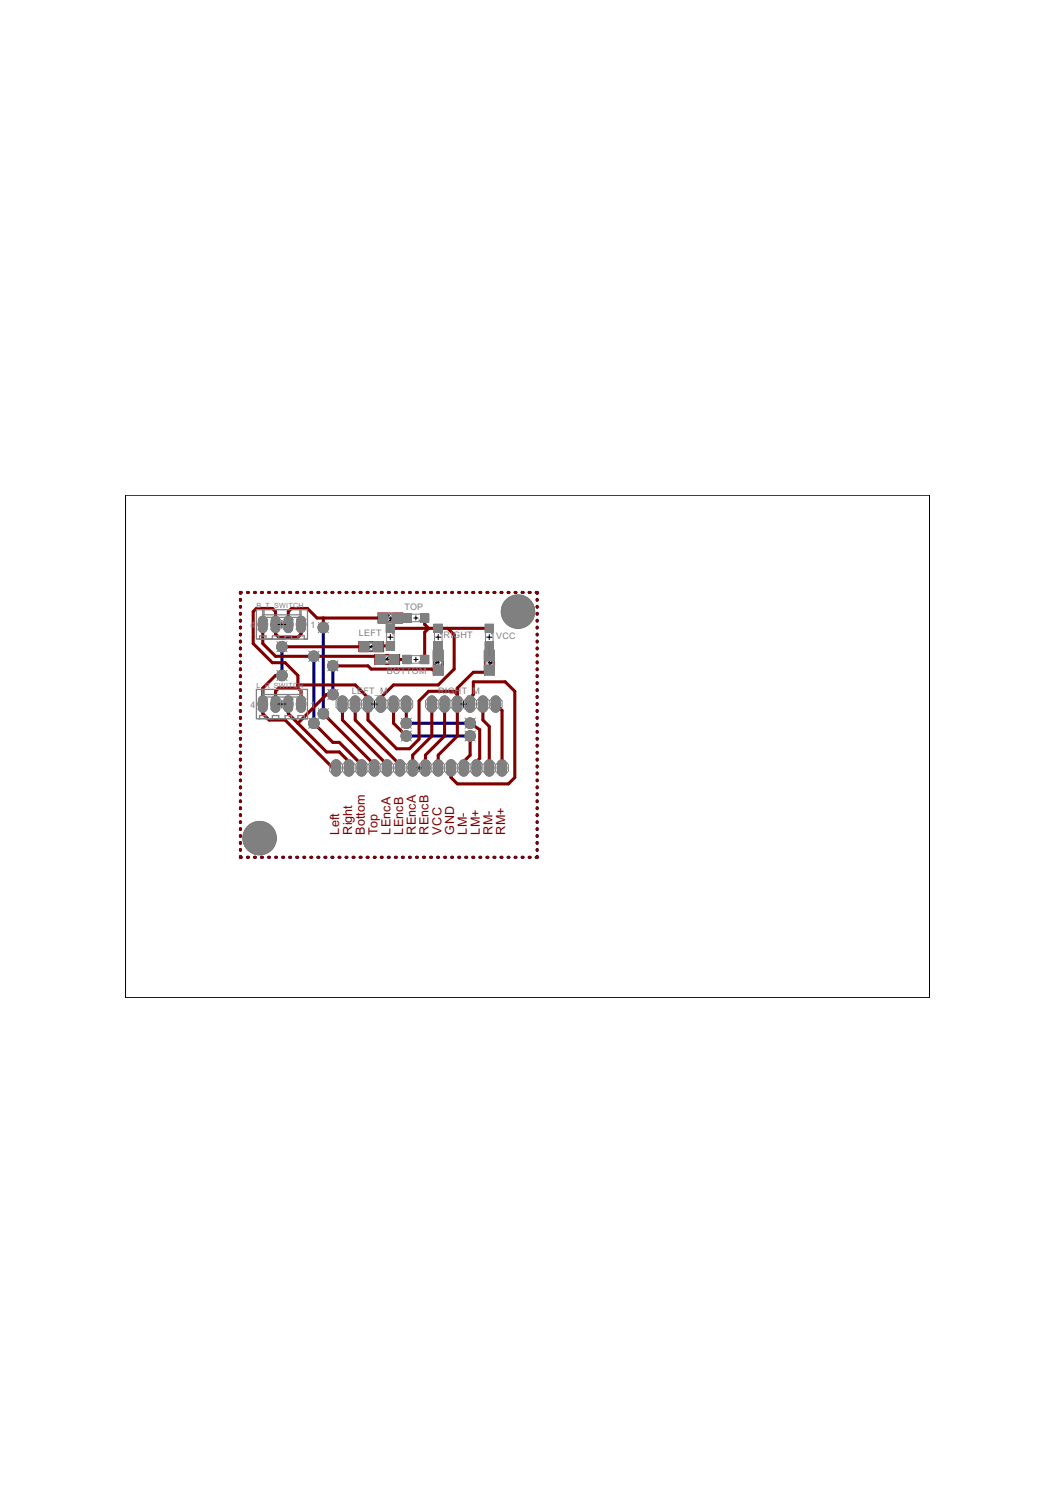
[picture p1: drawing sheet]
<svg xmlns="http://www.w3.org/2000/svg" width="210mm" height="297mm" viewBox="0 0 210 297" stroke-linecap="round" stroke-linejoin="round" font-family="sans-serif">
<defs><g id="words">
<g font-size="2.8" fill="#800000">
<text x="67.5" y="166.1" transform="rotate(-90 67.5 166.1)">Left</text>
<text x="70" y="166.1" transform="rotate(-90 70 166.1)">Right</text>
<text x="72.6" y="166.1" transform="rotate(-90 72.6 166.1)">Bottom</text>
<text x="75.1" y="166.1" transform="rotate(-90 75.1 166.1)">Top</text>
<text x="77.7" y="166.1" transform="rotate(-90 77.7 166.1)">LEncA</text>
<text x="80.2" y="166.1" transform="rotate(-90 80.2 166.1)">LEncB</text>
<text x="82.7" y="166.1" transform="rotate(-90 82.7 166.1)">REncA</text>
<text x="85.3" y="166.1" transform="rotate(-90 85.3 166.1)">REncB</text>
<text x="87.8" y="166.1" transform="rotate(-90 87.8 166.1)">VCC</text>
<text x="90.4" y="166.1" transform="rotate(-90 90.4 166.1)">GND</text>
<text x="92.9" y="166.1" transform="rotate(-90 92.9 166.1)">LM-</text>
<text x="95.4" y="166.1" transform="rotate(-90 95.4 166.1)">LM+</text>
<text x="98" y="166.1" transform="rotate(-90 98 166.1)">RM-</text>
<text x="100.5" y="166.1" transform="rotate(-90 100.5 166.1)">RM+</text>
</g>
<g font-size="2" fill="#808080">
<text x="49.8" y="124.9">4</text>
<text x="61.8" y="125">1</text>
<text x="80.5" y="121.4">TOP</text>
<text x="71.4" y="126.5">LEFT</text>
<text x="88.3" y="127">RIGHT</text>
<text x="98.7" y="127.1">VCC</text>
<text x="77" y="134.1">BOTTOM</text>
<text x="49.8" y="140.8">4</text>
<text x="61.8" y="140.8">1</text>
<text x="70" y="138.1">LEFT_M</text>
<text x="87.2" y="138.1">RIGHT_M</text>
</g>
<g font-size="1.6" fill="#808080">
<text x="51.1" y="120.9">B_T_SWITCH</text>
<text x="51.1" y="136.8">L_R_SWITCH</text>
</g>
</g></defs>
<g fill="#808080" stroke="#808080" stroke-width=".2">
<path d="M51.6 138.8a.88 .88 0 0 1 .9-.3 .88 .88 0 0 1 .6 .7v1.7a.87 .87 0 0 1-.8 .8 .87 .87 0 0 1-.9-.8v-1.7z"/>
<path d="M54.1 138.8a.88 .88 0 0 1 .9-.3 .88 .88 0 0 1 .7 .7v1.7a.87 .87 0 0 1-.9 .8 .87 .87 0 0 1-.8-.8v-1.7z"/>
<path d="M56.7 138.8a.88 .88 0 0 1 .9-.3 .88 .88 0 0 1 .6 .7v1.7a.87 .87 0 0 1-.8 .8 .87 .87 0 0 1-.9-.8v-1.7z"/>
<path d="M59.2 138.8a.88 .88 0 0 1 .9-.3 .88 .88 0 0 1 .7 .7v1.7a.87 .87 0 0 1-.9 .8 .87 .87 0 0 1-.9-.8v-1.7z"/>
<path d="M51.6 122.9a.88 .88 0 0 1 .9-.3 .88 .88 0 0 1 .6 .8v1.7a.87 .87 0 0 1-.8 .8 .87 .87 0 0 1-.9-.8v-1.7z"/>
<path d="M54.1 122.9a.88 .88 0 0 1 .9-.3 .88 .88 0 0 1 .7 .8v1.7a.87 .87 0 0 1-.9 .8 .87 .87 0 0 1-.8-.8v-1.7z"/>
<path d="M56.7 122.9a.88 .88 0 0 1 .9-.3 .88 .88 0 0 1 .6 .8v1.7a.87 .87 0 0 1-.8 .8 .87 .87 0 0 1-.9-.8v-1.7z"/>
<path d="M59.2 122.9a.88 .88 0 0 1 .9-.3 .88 .88 0 0 1 .7 .8v1.7a.87 .87 0 0 1-.9 .8 .87 .87 0 0 1-.9-.8v-1.7z"/>
<path d="M97.9 138.8a.88 .88 0 0 1 .9-.3 .88 .88 0 0 1 .7 .7v1.7a.87 .87 0 0 1-.9 .8 .87 .87 0 0 1-.9-.8v-1.7z"/>
<path d="M95.4 138.8a.88 .88 0 0 1 .9-.3 .88 .88 0 0 1 .6 .7v1.7a.87 .87 0 0 1-.8 .8 .87 .87 0 0 1-.9-.8v-1.7z"/>
<path d="M92.8 138.8a.88 .88 0 0 1 1-.3 .88 .88 0 0 1 .6 .7v1.7a.87 .87 0 0 1-.9 .8 .87 .87 0 0 1-.8-.8v-1.7z"/>
<path d="M90.3 138.8a.88 .88 0 0 1 .9-.3 .88 .88 0 0 1 .7 .7v1.7a.87 .87 0 0 1-.9 .8 .87 .87 0 0 1-.9-.8v-1.7z"/>
<path d="M87.8 138.8a.88 .88 0 0 1 .9-.3 .88 .88 0 0 1 .6 .7v1.7a.87 .87 0 0 1-.8 .8 .87 .87 0 0 1-.9-.8v-1.7z"/>
<path d="M85.2 138.8a.88 .88 0 0 1 .9-.3 .88 .88 0 0 1 .7 .7v1.7a.87 .87 0 0 1-.9 .8 .87 .87 0 0 1-.9-.8v-1.7z"/>
<path d="M80.1 138.8a.88 .88 0 0 1 1-.3 .88 .88 0 0 1 .6 .7v1.7a.87 .87 0 0 1-.9 .8 .87 .87 0 0 1-.8-.8v-1.7z"/>
<path d="M77.6 138.8a.88 .88 0 0 1 .9-.3 .88 .88 0 0 1 .7 .7v1.7a.87 .87 0 0 1-.9 .8 .87 .87 0 0 1-.9-.8v-1.7z"/>
<path d="M75.1 138.8a.88 .88 0 0 1 .9-.3 .88 .88 0 0 1 .6 .7v1.7a.87 .87 0 0 1-.8 .8 .87 .87 0 0 1-.9-.8v-1.7z"/>
<path d="M72.5 138.8a.88 .88 0 0 1 .9-.3 .88 .88 0 0 1 .7 .7v1.7a.87 .87 0 0 1-.9 .8 .87 .87 0 0 1-.9-.8v-1.7z"/>
<path d="M70 138.8a.88 .88 0 0 1 .9-.3 .88 .88 0 0 1 .6 .7v1.7a.87 .87 0 0 1-.8 .8 .87 .87 0 0 1-.9-.8v-1.7z"/>
<path d="M67.4 138.8a.88 .88 0 0 1 1-.3 .88 .88 0 0 1 .6 .7v1.7a.87 .87 0 0 1-.9 .8 .87 .87 0 0 1-.8-.8v-1.7z"/>
<path d="M66.2 151.5a.88 .88 0 0 1 .9-.3 .88 .88 0 0 1 .6 .7v1.7a.87 .87 0 0 1-.8 .8 .87 .87 0 0 1-.9-.8v-1.7z"/>
<path d="M68.7 151.5a.88 .88 0 0 1 .9-.3 .88 .88 0 0 1 .7 .7v1.7a.87 .87 0 0 1-.9 .8 .87 .87 0 0 1-.9-.8v-1.7z"/>
<path d="M71.2 151.5a.88 .88 0 0 1 1-.3 .88 .88 0 0 1 .6 .7v1.7a.87 .87 0 0 1-.9 .8 .87 .87 0 0 1-.8-.8v-1.7z"/>
<path d="M73.8 151.5a.88 .88 0 0 1 .9-.3 .88 .88 0 0 1 .7 .7v1.7a.87 .87 0 0 1-.9 .8 .87 .87 0 0 1-.9-.8v-1.7z"/>
<path d="M76.3 151.5a.88 .88 0 0 1 1-.3 .88 .88 0 0 1 .6 .7v1.7a.87 .87 0 0 1-.9 .8 .87 .87 0 0 1-.8-.8v-1.7z"/>
<path d="M78.9 151.5a.88 .88 0 0 1 .9-.3 .88 .88 0 0 1 .6 .7v1.7a.87 .87 0 0 1-.8 .8 .87 .87 0 0 1-.9-.8v-1.7z"/>
<path d="M81.4 151.5a.88 .88 0 0 1 .9-.3 .88 .88 0 0 1 .7 .7v1.7a.87 .87 0 0 1-.9 .8 .87 .87 0 0 1-.9-.8v-1.7z"/>
<path d="M83.9 151.5a.88 .88 0 0 1 1-.3 .88 .88 0 0 1 .6 .7v1.7a.87 .87 0 0 1-.9 .8 .87 .87 0 0 1-.8-.8v-1.7z"/>
<path d="M86.5 151.5a.88 .88 0 0 1 .9-.3 .88 .88 0 0 1 .7 .7v1.7a.87 .87 0 0 1-.9 .8 .87 .87 0 0 1-.9-.8v-1.7z"/>
<path d="M89 151.5a.88 .88 0 0 1 1-.3 .88 .88 0 0 1 .6 .7v1.7a.87 .87 0 0 1-.9 .8 .87 .87 0 0 1-.8-.8v-1.7z"/>
<path d="M91.6 151.5a.88 .88 0 0 1 .9-.3 .88 .88 0 0 1 .6 .7v1.7a.87 .87 0 0 1-.8 .8 .87 .87 0 0 1-.9-.8v-1.7z"/>
<path d="M94.1 151.5a.88 .88 0 0 1 .9-.3 .88 .88 0 0 1 .7 .7v1.7a.87 .87 0 0 1-.9 .8 .87 .87 0 0 1-.9-.8v-1.7z"/>
<path d="M96.6 151.5a.88 .88 0 0 1 1-.3 .88 .88 0 0 1 .6 .7v1.7a.87 .87 0 0 1-.9 .8 .87 .87 0 0 1-.8-.8v-1.7z"/>
<path d="M99.2 151.5a.88 .88 0 0 1 .9-.3 .88 .88 0 0 1 .7 .7v1.7a.87 .87 0 0 1-.9 .8 .87 .87 0 0 1-.9-.8v-1.7z"/>
</g>
<g fill="#808080" stroke="#808080" stroke-width=".2">
<circle cx="80.8" cy="143.9" r="1.06"/>
<circle cx="93.5" cy="143.9" r="1.06"/>
<circle cx="80.8" cy="146.4" r="1.06"/>
<circle cx="93.5" cy="146.4" r="1.06"/>
<circle cx="64.3" cy="142" r="1.06"/>
<circle cx="64.3" cy="124.9" r="1.06"/>
<circle cx="62.4" cy="143.9" r="1.06"/>
<circle cx="62.4" cy="130.6" r="1.06"/>
<circle cx="66.2" cy="132.5" r="1.06"/>
<circle cx="66.2" cy="138.2" r="1.06"/>
<circle cx="56.1" cy="128.7" r="1.06"/>
<circle cx="56.1" cy="134.4" r="1.06"/>
<circle cx="103.1" cy="121.7" r="3.3"/>
<circle cx="51.6" cy="166.8" r="3.3"/>
</g>
<g fill="none" stroke="#000080" stroke-width=".61">
<path d="M47.8 119.3v.1M48 117.9h-.2v.1M49.2 117.9h.2M50.6 117.9h.2M52 117.9h.2M53.4 117.9h.2M54.8 117.9h.2M56.2 117.9h.2M57.6 117.9h.2M59 117.9h.2M60.5 117.9h.1M61.8 117.9h.2"/>
<path d="M63.2 117.9h.2M64.6 117.9h.2M66 117.9h.2M67.5 117.9h.1M68.9 117.9h.1M70.3 117.9h.1M71.6 117.9h.2M73 117.9h.2M74.5 117.9h.1M75.9 117.9h.1M77.3 117.9h.1M78.7 117.9h.1"/>
<path d="M80.1 117.9h.1M81.5 117.9h.1M82.9 117.9h.1M84.3 117.9h.2M85.7 117.9h.2M87.1 117.9h.1M88.5 117.9h.1M89.9 117.9h.1M91.3 117.9h.2M92.7 117.9h.2M94.1 117.9h.2M95.5 117.9h.2"/>
<path d="M96.9 117.9h.2M98.3 117.9h.2M99.7 117.9h.2M101.1 117.9h.2M102.5 117.9h.2M103.9 117.9h.2M105.3 117.9h.2M106.7 117.9h.2v.1M106.9 119.3v.1M47.8 120.6v.2M47.8 122v.2M47.8 123.4v.2"/>
<path d="M47.8 124.8v.1M47.8 126.2v.1M47.8 127.6v.1M47.8 128.9v.2M47.8 130.3v.2M47.8 131.7v.2M47.8 133.1v.1M47.8 134.5v.1M47.8 135.8v.2M47.8 137.2v.2M47.8 138.6v.2M47.8 140v.1"/>
<path d="M56.1 128.7v5.7M62.4 130.6v13.3M64.3 124.9v17.1M66.2 132.5v5.7M106.9 120.6v.2M106.9 122v.2M106.9 123.4v.2M106.9 124.8v.1M106.9 126.2v.1M106.9 127.6v.1M106.9 128.9v.2M106.9 130.3v.2"/>
<path d="M106.9 131.7v.2M106.9 133.1v.1M106.9 134.5v.1M106.9 135.8v.2M106.9 137.2v.2M106.9 138.6v.2M106.9 140v.1M47.8 141.4v.1M47.8 142.7v.2M47.8 144.1v.2M47.8 145.5v.2M47.8 146.9v.2"/>
<path d="M47.8 148.3v.1M47.8 149.7v.1M47.8 151v.2M47.8 152.4v.2M47.8 153.8v.2M47.8 155.2v.1M47.8 156.6v.1M47.8 157.9v.2M47.8 159.3v.2M80.8 143.9h12.7M80.8 146.4h12.7M106.9 141.4v.1"/>
<path d="M106.9 142.7v.2M106.9 144.1v.2M106.9 145.5v.2M106.9 146.9v.2M106.9 148.3v.1M106.9 149.7v.1M106.9 151v.2M106.9 152.4v.2M106.9 153.8v.2M106.9 155.2v.1M106.9 156.6v.1M106.9 157.9v.2"/>
<path d="M106.9 159.3v.2M47.8 170.4v.2h.2M47.8 160.7v.2M47.8 162.1v.2M47.8 163.5v.1M47.8 164.9v.1M47.8 166.2v.2M47.8 167.6v.2M47.8 169v.2M49.2 170.6h.2M50.6 170.6h.2M52 170.6h.2"/>
<path d="M53.4 170.6h.2M54.8 170.6h.2M56.2 170.6h.2M57.6 170.6h.2M59 170.6h.2M60.5 170.6h.1M61.8 170.6h.2M63.2 170.6h.2M64.6 170.6h.2M66 170.6h.2M67.5 170.6h.1M68.9 170.6h.1"/>
<path d="M70.3 170.6h.1M71.6 170.6h.2M73 170.6h.2M74.5 170.6h.1M75.9 170.6h.1M77.3 170.6h.1M78.7 170.6h.1M80.1 170.6h.1M81.5 170.6h.1M82.9 170.6h.1M84.3 170.6h.2M85.7 170.6h.2"/>
<path d="M87.1 170.6h.1M88.5 170.6h.1M89.9 170.6h.1M91.3 170.6h.2M92.7 170.6h.2M94.1 170.6h.2M95.5 170.6h.2M96.9 170.6h.2M98.3 170.6h.2M99.7 170.6h.2M101.1 170.6h.2M102.5 170.6h.2"/>
<path d="M103.9 170.6h.2M105.3 170.6h.2M106.9 160.7v.2M106.9 162.1v.2M106.9 163.5v.1M106.9 164.9v.1M106.9 166.2v.2M106.9 167.6v.2M106.9 169v.2M106.9 170.4v.2h-.2"/>
</g>
<path d="M52.3 139.3v1.5" fill="none" stroke="#008000" stroke-width="1.5"/>
<circle cx="52.3" cy="140.1" r=".51" fill="#fff" stroke="#000" stroke-width=".2"/>
<path d="M54.8 139.3v1.5" fill="none" stroke="#008000" stroke-width="1.5"/>
<circle cx="54.8" cy="140.1" r=".51" fill="#fff" stroke="#000" stroke-width=".2"/>
<path d="M57.4 139.3v1.5" fill="none" stroke="#008000" stroke-width="1.5"/>
<circle cx="57.4" cy="140.1" r=".51" fill="#fff" stroke="#000" stroke-width=".2"/>
<path d="M59.9 139.3v1.5" fill="none" stroke="#008000" stroke-width="1.5"/>
<circle cx="59.9" cy="140.1" r=".51" fill="#fff" stroke="#000" stroke-width=".2"/>
<path d="M52.3 123.5v1.5" fill="none" stroke="#008000" stroke-width="1.5"/>
<circle cx="52.3" cy="124.2" r=".51" fill="#fff" stroke="#000" stroke-width=".2"/>
<path d="M54.8 123.5v1.5" fill="none" stroke="#008000" stroke-width="1.5"/>
<circle cx="54.8" cy="124.2" r=".51" fill="#fff" stroke="#000" stroke-width=".2"/>
<path d="M57.4 123.5v1.5" fill="none" stroke="#008000" stroke-width="1.5"/>
<circle cx="57.4" cy="124.2" r=".51" fill="#fff" stroke="#000" stroke-width=".2"/>
<path d="M59.9 123.5v1.5" fill="none" stroke="#008000" stroke-width="1.5"/>
<circle cx="59.9" cy="124.2" r=".51" fill="#fff" stroke="#000" stroke-width=".2"/>
<path d="M98.6 139.3v1.5" fill="none" stroke="#008000" stroke-width="1.5"/>
<circle cx="98.6" cy="140.1" r=".51" fill="#fff" stroke="#000" stroke-width=".2"/>
<path d="M96.1 139.3v1.5" fill="none" stroke="#008000" stroke-width="1.5"/>
<circle cx="96.1" cy="140.1" r=".51" fill="#fff" stroke="#000" stroke-width=".2"/>
<path d="M93.5 139.3v1.5" fill="none" stroke="#008000" stroke-width="1.5"/>
<circle cx="93.5" cy="140.1" r=".51" fill="#fff" stroke="#000" stroke-width=".2"/>
<path d="M91 139.3v1.5" fill="none" stroke="#008000" stroke-width="1.5"/>
<circle cx="91" cy="140.1" r=".51" fill="#fff" stroke="#000" stroke-width=".2"/>
<path d="M88.5 139.3v1.5" fill="none" stroke="#008000" stroke-width="1.5"/>
<circle cx="88.5" cy="140.1" r=".51" fill="#fff" stroke="#000" stroke-width=".2"/>
<path d="M85.9 139.3v1.5" fill="none" stroke="#008000" stroke-width="1.5"/>
<circle cx="85.9" cy="140.1" r=".51" fill="#fff" stroke="#000" stroke-width=".2"/>
<path d="M80.8 139.3v1.5" fill="none" stroke="#008000" stroke-width="1.5"/>
<circle cx="80.8" cy="140.1" r=".51" fill="#fff" stroke="#000" stroke-width=".2"/>
<path d="M78.3 139.3v1.5" fill="none" stroke="#008000" stroke-width="1.5"/>
<circle cx="78.3" cy="140.1" r=".51" fill="#fff" stroke="#000" stroke-width=".2"/>
<path d="M75.8 139.3v1.5" fill="none" stroke="#008000" stroke-width="1.5"/>
<circle cx="75.8" cy="140.1" r=".51" fill="#fff" stroke="#000" stroke-width=".2"/>
<path d="M73.2 139.3v1.5" fill="none" stroke="#008000" stroke-width="1.5"/>
<circle cx="73.2" cy="140.1" r=".51" fill="#fff" stroke="#000" stroke-width=".2"/>
<path d="M70.7 139.3v1.5" fill="none" stroke="#008000" stroke-width="1.5"/>
<circle cx="70.7" cy="140.1" r=".51" fill="#fff" stroke="#000" stroke-width=".2"/>
<path d="M68.1 139.3v1.5" fill="none" stroke="#008000" stroke-width="1.5"/>
<circle cx="68.1" cy="140.1" r=".51" fill="#fff" stroke="#000" stroke-width=".2"/>
<path d="M66.9 152v1.5" fill="none" stroke="#008000" stroke-width="1.5"/>
<circle cx="66.9" cy="152.8" r=".51" fill="#fff" stroke="#000" stroke-width=".2"/>
<path d="M69.4 152v1.5" fill="none" stroke="#008000" stroke-width="1.5"/>
<circle cx="69.4" cy="152.8" r=".51" fill="#fff" stroke="#000" stroke-width=".2"/>
<path d="M71.9 152v1.5" fill="none" stroke="#008000" stroke-width="1.5"/>
<circle cx="71.9" cy="152.8" r=".51" fill="#fff" stroke="#000" stroke-width=".2"/>
<path d="M74.5 152v1.5" fill="none" stroke="#008000" stroke-width="1.5"/>
<circle cx="74.5" cy="152.8" r=".51" fill="#fff" stroke="#000" stroke-width=".2"/>
<path d="M77 152v1.5" fill="none" stroke="#008000" stroke-width="1.5"/>
<circle cx="77" cy="152.8" r=".51" fill="#fff" stroke="#000" stroke-width=".2"/>
<path d="M79.6 152v1.5" fill="none" stroke="#008000" stroke-width="1.5"/>
<circle cx="79.6" cy="152.8" r=".51" fill="#fff" stroke="#000" stroke-width=".2"/>
<path d="M82.1 152v1.5" fill="none" stroke="#008000" stroke-width="1.5"/>
<circle cx="82.1" cy="152.8" r=".51" fill="#fff" stroke="#000" stroke-width=".2"/>
<path d="M84.6 152v1.5" fill="none" stroke="#008000" stroke-width="1.5"/>
<circle cx="84.6" cy="152.8" r=".51" fill="#fff" stroke="#000" stroke-width=".2"/>
<path d="M87.2 152v1.5" fill="none" stroke="#008000" stroke-width="1.5"/>
<circle cx="87.2" cy="152.8" r=".51" fill="#fff" stroke="#000" stroke-width=".2"/>
<path d="M89.7 152v1.5" fill="none" stroke="#008000" stroke-width="1.5"/>
<circle cx="89.7" cy="152.8" r=".51" fill="#fff" stroke="#000" stroke-width=".2"/>
<path d="M92.3 152v1.5" fill="none" stroke="#008000" stroke-width="1.5"/>
<circle cx="92.3" cy="152.8" r=".51" fill="#fff" stroke="#000" stroke-width=".2"/>
<path d="M94.8 152v1.5" fill="none" stroke="#008000" stroke-width="1.5"/>
<circle cx="94.8" cy="152.8" r=".51" fill="#fff" stroke="#000" stroke-width=".2"/>
<path d="M97.3 152v1.5" fill="none" stroke="#008000" stroke-width="1.5"/>
<circle cx="97.3" cy="152.8" r=".51" fill="#fff" stroke="#000" stroke-width=".2"/>
<path d="M99.9 152v1.5" fill="none" stroke="#008000" stroke-width="1.5"/>
<circle cx="99.9" cy="152.8" r=".51" fill="#fff" stroke="#000" stroke-width=".2"/>
<circle cx="80.8" cy="143.9" r=".97" fill="#008000" stroke="#008000" stroke-width=".2"/>
<circle cx="80.8" cy="143.9" r=".3" fill="#fff" stroke="#000" stroke-width=".2"/>
<circle cx="93.5" cy="143.9" r=".97" fill="#008000" stroke="#008000" stroke-width=".2"/>
<circle cx="93.5" cy="143.9" r=".3" fill="#fff" stroke="#000" stroke-width=".2"/>
<circle cx="80.8" cy="146.4" r=".97" fill="#008000" stroke="#008000" stroke-width=".2"/>
<circle cx="80.8" cy="146.4" r=".3" fill="#fff" stroke="#000" stroke-width=".2"/>
<circle cx="93.5" cy="146.4" r=".97" fill="#008000" stroke="#008000" stroke-width=".2"/>
<circle cx="93.5" cy="146.4" r=".3" fill="#fff" stroke="#000" stroke-width=".2"/>
<circle cx="64.3" cy="142" r=".97" fill="#008000" stroke="#008000" stroke-width=".2"/>
<circle cx="64.3" cy="142" r=".3" fill="#fff" stroke="#000" stroke-width=".2"/>
<circle cx="64.3" cy="124.9" r=".97" fill="#008000" stroke="#008000" stroke-width=".2"/>
<circle cx="64.3" cy="124.9" r=".3" fill="#fff" stroke="#000" stroke-width=".2"/>
<circle cx="62.4" cy="143.9" r=".97" fill="#008000" stroke="#008000" stroke-width=".2"/>
<circle cx="62.4" cy="143.9" r=".3" fill="#fff" stroke="#000" stroke-width=".2"/>
<circle cx="62.4" cy="130.6" r=".97" fill="#008000" stroke="#008000" stroke-width=".2"/>
<circle cx="62.4" cy="130.6" r=".3" fill="#fff" stroke="#000" stroke-width=".2"/>
<circle cx="66.2" cy="132.5" r=".97" fill="#008000" stroke="#008000" stroke-width=".2"/>
<circle cx="66.2" cy="132.5" r=".3" fill="#fff" stroke="#000" stroke-width=".2"/>
<circle cx="66.2" cy="138.2" r=".97" fill="#008000" stroke="#008000" stroke-width=".2"/>
<circle cx="66.2" cy="138.2" r=".3" fill="#fff" stroke="#000" stroke-width=".2"/>
<circle cx="56.1" cy="128.7" r=".97" fill="#008000" stroke="#008000" stroke-width=".2"/>
<circle cx="56.1" cy="128.7" r=".3" fill="#fff" stroke="#000" stroke-width=".2"/>
<circle cx="56.1" cy="134.4" r=".97" fill="#008000" stroke="#008000" stroke-width=".2"/>
<circle cx="56.1" cy="134.4" r=".3" fill="#fff" stroke="#000" stroke-width=".2"/>
<circle cx="103.1" cy="121.7" r="3.2" fill="#008000" stroke="#008000" stroke-width=".2"/>
<circle cx="103.1" cy="121.7" r=".3" fill="#fff" stroke="#000" stroke-width=".2"/>
<circle cx="51.6" cy="166.8" r="3.2" fill="#008000" stroke="#008000" stroke-width=".2"/>
<circle cx="51.6" cy="166.8" r=".3" fill="#fff" stroke="#000" stroke-width=".2"/>
<g fill="#800000" stroke="#800000" stroke-width=".2">
<path d="M83.8 130.5h1.4v1.5h-1.4z"/>
<path d="M80.3 130.5h1.4v1.5h-1.4z"/>
<path d="M83.8 122.2h1.4v1.5h-1.4z"/>
<path d="M80.3 122.2h1.4v1.5h-1.4z"/>
<path d="M77.6 130.3h1.6v1.8h-1.6z"/>
<path d="M74.8 130.3h1.6v1.8h-1.6z"/>
<path d="M78.3 122h1.6v1.9h-1.6z"/>
<path d="M75.4 122h1.6v1.9h-1.6z"/>
<path d="M74.5 127.8h1.6v1.8h-1.6z"/>
<path d="M71.6 127.8h1.6v1.8h-1.6z"/>
<path d="M86.3 129.6h1.8v1.6h-1.8z"/>
<path d="M86.3 132.5h1.8v1.6h-1.8z"/>
<path d="M86.4 124.3h1.5v1.5h-1.5z"/>
<path d="M86.4 127.8h1.5v1.4h-1.5z"/>
<path d="M76.9 124.3h1.5v1.5h-1.5z"/>
<path d="M76.9 127.8h1.5v1.4h-1.5z"/>
<path d="M96.4 129.6h1.9v1.6h-1.9z"/>
<path d="M96.4 132.5h1.9v1.6h-1.9z"/>
<path d="M96.6 124.3h1.5v1.5h-1.5z"/>
<path d="M96.6 127.8h1.5v1.4h-1.5z"/>
</g>
<g fill="none" stroke="#800000" stroke-width=".61">
<path d="M47.8 119.3v.1M48 117.9h-.2v.1M49.2 117.9h.2M50.6 117.9h.2M52 117.9h.2M53.4 117.9h.2M54.8 117.9h.2M56.2 117.9h.2M57.6 117.9h.2M59 117.9h.2M60.5 117.9h.1M61.8 117.9h.2"/>
<path d="M63.2 117.9h.2M64.6 117.9h.2M66 117.9h.2M67.5 117.9h.1M68.9 117.9h.1M70.3 117.9h.1M71.6 117.9h.2M73 117.9h.2M74.5 117.9h.1M75.9 117.9h.1M77.3 117.9h.1M78.7 117.9h.1"/>
<path d="M80.1 117.9h.1M81.5 117.9h.1M82.9 117.9h.1M84.3 117.9h.2M85.7 117.9h.2M87.1 117.9h.1M88.5 117.9h.1M89.9 117.9h.1M91.3 117.9h.2M92.7 117.9h.2M94.1 117.9h.2M95.5 117.9h.2"/>
<path d="M96.9 117.9h.2M98.3 117.9h.2M99.7 117.9h.2M101.1 117.9h.2M102.5 117.9h.2M103.9 117.9h.2M105.3 117.9h.2M106.7 117.9h.2v.1M106.9 119.3v.1M47.8 120.6v.2M47.8 122v.2M47.8 123.4v.2"/>
<path d="M47.8 124.8v.1M47.8 126.2v.1M47.8 127.6v.1M47.8 128.9v.2M47.8 130.3v.2M47.8 131.7v.2M47.8 133.1v.1M47.8 134.5v.1M47.8 135.8v.2M47.8 137.2v.2M47.8 138.6v.2M47.8 140v.1"/>
<path d="M52.3 124.2v3.8l2.5 2.6h20.2l.6 .6M56.1 134.4h-1.3l-2.5 2.5v5.1l1.3 1.3h3.1l9.5 9.5h.7M56.1 128.7h16.3M59.3 136.3h11.4l2.5 2.5v4.5l5.7 5.7h2.6l1.9-1.9v-7.7l1.9-1.9h5.1l.6 .7M59.3 136.9h-3.8l-.7 .6v2.6M59.3 136.9l.6 .6v2.6M59.9 124.2v1.9l-.6 .7h-3.8l-.7-.7v-4.4l-.6-.6h-3.2l-.6 .6v6.3l3.8 3.8h2.5l2.6 2.6v2.5M64.3 123v1.9M66.2 132.5h7l.7 .6h12l.2 .2h1.1M66.2 138.2h-1.2l-5.7 5.7M76.2 123h-13.1l-1.9-1.9h-3.2l-.6 .6v2.5M77.7 125h19.6"/>
<path d="M77.7 128.5h-1.8l-.6 .2M78.4 131.2h2.6M79.1 123h1.9M84.5 123v1.2l.8 .8-.8 .8v5.4M87.2 128.5v1.9M89.1 125l1.3 1.3v6.8l-3.2 3.2h-8.9l-2.5 2.5v1.3M97.3 133.3l-.4 .5h-2.7l-3.2 3.1v9.5l-3.8 3.8v2.6M106.9 120.6v.2M106.9 122v.2M106.9 123.4v.2M106.9 124.8v.1M106.9 126.2v.1"/>
<path d="M106.9 127.6v.1M106.9 128.9v.2M106.9 130.3v.2M106.9 131.7v.2M106.9 133.1v.1M106.9 134.5v.1M106.9 135.8v.2M106.9 137.2v.2M106.9 138.6v.2M106.9 140v.1M47.8 141.4v.1M47.8 142.7v.2"/>
<path d="M47.8 144.1v.2M47.8 145.5v.2M47.8 146.9v.2M47.8 148.3v.1M47.8 149.7v.1M47.8 151v.2M47.8 152.4v.2M47.8 153.8v.2M47.8 155.2v.1M47.8 156.6v.1M47.8 157.9v.2M47.8 159.3v.2"/>
<path d="M57.4 140.1v1.9l1.9 1.9M59.3 143.9l5.7 5.7h2.5l1.9 1.9v1.3M62.4 143.9l3.8 3.8h1.3l4.4 4.4v.7M64.3 142l10.2 10.1v.7M68.1 140.1v3.2l8.9 8.8v.7M70.7 140.1v3.2l8.9 8.8v.7M78.3 140.1v3.8l2.5 2.5M80.8 140.1v3.8M85.9 140.1v6.3l-3.8 3.8v2.6M88.5 140.1v6.3l-3.9 3.8v2.6M93.5 140.1v-1.3l.7-.6v-2.5h6.3l1.9 1.8v17.2l-1.2 1.3h-10.2l-1.3-1.3v-1.9M93.5 146.4v3.8l-1.2 1.3v1.3"/>
<path d="M93.5 143.9l1.9 1.3v5.7l-.6 .6v1.3M96.1 140.1v3.2l1.2 1.2v8.3M98.6 140.1l1.3 1.3v11.4M106.9 141.4v.1M106.9 142.7v.2M106.9 144.1v.2M106.9 145.5v.2M106.9 146.9v.2M106.9 148.3v.1M106.9 149.7v.1M106.9 151v.2M106.9 152.4v.2"/>
<path d="M106.9 153.8v.2M106.9 155.2v.1M106.9 156.6v.1M106.9 157.9v.2M106.9 159.3v.2M47.8 170.4v.2h.2M47.8 160.7v.2M47.8 162.1v.2M47.8 163.5v.1M47.8 164.9v.1M47.8 166.2v.2M47.8 167.6v.2"/>
<path d="M47.8 169v.2M49.2 170.6h.2M50.6 170.6h.2M52 170.6h.2M53.4 170.6h.2M54.8 170.6h.2M56.2 170.6h.2M57.6 170.6h.2M59 170.6h.2M60.5 170.6h.1M61.8 170.6h.2M63.2 170.6h.2"/>
<path d="M64.6 170.6h.2M66 170.6h.2M67.5 170.6h.1M68.9 170.6h.1M70.3 170.6h.1M71.6 170.6h.2M73 170.6h.2M74.5 170.6h.1M75.9 170.6h.1M77.3 170.6h.1M78.7 170.6h.1M80.1 170.6h.1"/>
<path d="M81.5 170.6h.1M82.9 170.6h.1M84.3 170.6h.2M85.7 170.6h.2M87.1 170.6h.1M88.5 170.6h.1M89.9 170.6h.1M91.3 170.6h.2M92.7 170.6h.2M94.1 170.6h.2M95.5 170.6h.2M96.9 170.6h.2"/>
<path d="M98.3 170.6h.2M99.7 170.6h.2M101.1 170.6h.2M102.5 170.6h.2M103.9 170.6h.2M105.3 170.6h.2M106.9 160.7v.2M106.9 162.1v.2M106.9 163.5v.1M106.9 164.9v.1M106.9 166.2v.2M106.9 167.6v.2"/>
<path d="M106.9 169v.2M106.9 170.4v.2h-.2"/>
</g>
<path d="M52.3 139.3v1.5" fill="none" stroke="#008000" stroke-width="1.5"/>
<circle cx="52.3" cy="140.1" r=".51" fill="#fff" stroke="#000" stroke-width=".2"/>
<path d="M54.8 139.3v1.5" fill="none" stroke="#008000" stroke-width="1.5"/>
<circle cx="54.8" cy="140.1" r=".51" fill="#fff" stroke="#000" stroke-width=".2"/>
<path d="M57.4 139.3v1.5" fill="none" stroke="#008000" stroke-width="1.5"/>
<circle cx="57.4" cy="140.1" r=".51" fill="#fff" stroke="#000" stroke-width=".2"/>
<path d="M59.9 139.3v1.5" fill="none" stroke="#008000" stroke-width="1.5"/>
<circle cx="59.9" cy="140.1" r=".51" fill="#fff" stroke="#000" stroke-width=".2"/>
<path d="M52.3 123.5v1.5" fill="none" stroke="#008000" stroke-width="1.5"/>
<circle cx="52.3" cy="124.2" r=".51" fill="#fff" stroke="#000" stroke-width=".2"/>
<path d="M54.8 123.5v1.5" fill="none" stroke="#008000" stroke-width="1.5"/>
<circle cx="54.8" cy="124.2" r=".51" fill="#fff" stroke="#000" stroke-width=".2"/>
<path d="M57.4 123.5v1.5" fill="none" stroke="#008000" stroke-width="1.5"/>
<circle cx="57.4" cy="124.2" r=".51" fill="#fff" stroke="#000" stroke-width=".2"/>
<path d="M59.9 123.5v1.5" fill="none" stroke="#008000" stroke-width="1.5"/>
<circle cx="59.9" cy="124.2" r=".51" fill="#fff" stroke="#000" stroke-width=".2"/>
<path d="M98.6 139.3v1.5" fill="none" stroke="#008000" stroke-width="1.5"/>
<circle cx="98.6" cy="140.1" r=".51" fill="#fff" stroke="#000" stroke-width=".2"/>
<path d="M96.1 139.3v1.5" fill="none" stroke="#008000" stroke-width="1.5"/>
<circle cx="96.1" cy="140.1" r=".51" fill="#fff" stroke="#000" stroke-width=".2"/>
<path d="M93.5 139.3v1.5" fill="none" stroke="#008000" stroke-width="1.5"/>
<circle cx="93.5" cy="140.1" r=".51" fill="#fff" stroke="#000" stroke-width=".2"/>
<path d="M91 139.3v1.5" fill="none" stroke="#008000" stroke-width="1.5"/>
<circle cx="91" cy="140.1" r=".51" fill="#fff" stroke="#000" stroke-width=".2"/>
<path d="M88.5 139.3v1.5" fill="none" stroke="#008000" stroke-width="1.5"/>
<circle cx="88.5" cy="140.1" r=".51" fill="#fff" stroke="#000" stroke-width=".2"/>
<path d="M85.9 139.3v1.5" fill="none" stroke="#008000" stroke-width="1.5"/>
<circle cx="85.9" cy="140.1" r=".51" fill="#fff" stroke="#000" stroke-width=".2"/>
<path d="M80.8 139.3v1.5" fill="none" stroke="#008000" stroke-width="1.5"/>
<circle cx="80.8" cy="140.1" r=".51" fill="#fff" stroke="#000" stroke-width=".2"/>
<path d="M78.3 139.3v1.5" fill="none" stroke="#008000" stroke-width="1.5"/>
<circle cx="78.3" cy="140.1" r=".51" fill="#fff" stroke="#000" stroke-width=".2"/>
<path d="M75.8 139.3v1.5" fill="none" stroke="#008000" stroke-width="1.5"/>
<circle cx="75.8" cy="140.1" r=".51" fill="#fff" stroke="#000" stroke-width=".2"/>
<path d="M73.2 139.3v1.5" fill="none" stroke="#008000" stroke-width="1.5"/>
<circle cx="73.2" cy="140.1" r=".51" fill="#fff" stroke="#000" stroke-width=".2"/>
<path d="M70.7 139.3v1.5" fill="none" stroke="#008000" stroke-width="1.5"/>
<circle cx="70.7" cy="140.1" r=".51" fill="#fff" stroke="#000" stroke-width=".2"/>
<path d="M68.1 139.3v1.5" fill="none" stroke="#008000" stroke-width="1.5"/>
<circle cx="68.1" cy="140.1" r=".51" fill="#fff" stroke="#000" stroke-width=".2"/>
<path d="M66.9 152v1.5" fill="none" stroke="#008000" stroke-width="1.5"/>
<circle cx="66.9" cy="152.8" r=".51" fill="#fff" stroke="#000" stroke-width=".2"/>
<path d="M69.4 152v1.5" fill="none" stroke="#008000" stroke-width="1.5"/>
<circle cx="69.4" cy="152.8" r=".51" fill="#fff" stroke="#000" stroke-width=".2"/>
<path d="M71.9 152v1.5" fill="none" stroke="#008000" stroke-width="1.5"/>
<circle cx="71.9" cy="152.8" r=".51" fill="#fff" stroke="#000" stroke-width=".2"/>
<path d="M74.5 152v1.5" fill="none" stroke="#008000" stroke-width="1.5"/>
<circle cx="74.5" cy="152.8" r=".51" fill="#fff" stroke="#000" stroke-width=".2"/>
<path d="M77 152v1.5" fill="none" stroke="#008000" stroke-width="1.5"/>
<circle cx="77" cy="152.8" r=".51" fill="#fff" stroke="#000" stroke-width=".2"/>
<path d="M79.6 152v1.5" fill="none" stroke="#008000" stroke-width="1.5"/>
<circle cx="79.6" cy="152.8" r=".51" fill="#fff" stroke="#000" stroke-width=".2"/>
<path d="M82.1 152v1.5" fill="none" stroke="#008000" stroke-width="1.5"/>
<circle cx="82.1" cy="152.8" r=".51" fill="#fff" stroke="#000" stroke-width=".2"/>
<path d="M84.6 152v1.5" fill="none" stroke="#008000" stroke-width="1.5"/>
<circle cx="84.6" cy="152.8" r=".51" fill="#fff" stroke="#000" stroke-width=".2"/>
<path d="M87.2 152v1.5" fill="none" stroke="#008000" stroke-width="1.5"/>
<circle cx="87.2" cy="152.8" r=".51" fill="#fff" stroke="#000" stroke-width=".2"/>
<path d="M89.7 152v1.5" fill="none" stroke="#008000" stroke-width="1.5"/>
<circle cx="89.7" cy="152.8" r=".51" fill="#fff" stroke="#000" stroke-width=".2"/>
<path d="M92.3 152v1.5" fill="none" stroke="#008000" stroke-width="1.5"/>
<circle cx="92.3" cy="152.8" r=".51" fill="#fff" stroke="#000" stroke-width=".2"/>
<path d="M94.8 152v1.5" fill="none" stroke="#008000" stroke-width="1.5"/>
<circle cx="94.8" cy="152.8" r=".51" fill="#fff" stroke="#000" stroke-width=".2"/>
<path d="M97.3 152v1.5" fill="none" stroke="#008000" stroke-width="1.5"/>
<circle cx="97.3" cy="152.8" r=".51" fill="#fff" stroke="#000" stroke-width=".2"/>
<path d="M99.9 152v1.5" fill="none" stroke="#008000" stroke-width="1.5"/>
<circle cx="99.9" cy="152.8" r=".51" fill="#fff" stroke="#000" stroke-width=".2"/>
<circle cx="80.8" cy="143.9" r=".97" fill="#008000" stroke="#008000" stroke-width=".2"/>
<circle cx="80.8" cy="143.9" r=".3" fill="#fff" stroke="#000" stroke-width=".2"/>
<circle cx="93.5" cy="143.9" r=".97" fill="#008000" stroke="#008000" stroke-width=".2"/>
<circle cx="93.5" cy="143.9" r=".3" fill="#fff" stroke="#000" stroke-width=".2"/>
<circle cx="80.8" cy="146.4" r=".97" fill="#008000" stroke="#008000" stroke-width=".2"/>
<circle cx="80.8" cy="146.4" r=".3" fill="#fff" stroke="#000" stroke-width=".2"/>
<circle cx="93.5" cy="146.4" r=".97" fill="#008000" stroke="#008000" stroke-width=".2"/>
<circle cx="93.5" cy="146.4" r=".3" fill="#fff" stroke="#000" stroke-width=".2"/>
<circle cx="64.3" cy="142" r=".97" fill="#008000" stroke="#008000" stroke-width=".2"/>
<circle cx="64.3" cy="142" r=".3" fill="#fff" stroke="#000" stroke-width=".2"/>
<circle cx="64.3" cy="124.9" r=".97" fill="#008000" stroke="#008000" stroke-width=".2"/>
<circle cx="64.3" cy="124.9" r=".3" fill="#fff" stroke="#000" stroke-width=".2"/>
<circle cx="62.4" cy="143.9" r=".97" fill="#008000" stroke="#008000" stroke-width=".2"/>
<circle cx="62.4" cy="143.9" r=".3" fill="#fff" stroke="#000" stroke-width=".2"/>
<circle cx="62.4" cy="130.6" r=".97" fill="#008000" stroke="#008000" stroke-width=".2"/>
<circle cx="62.4" cy="130.6" r=".3" fill="#fff" stroke="#000" stroke-width=".2"/>
<circle cx="66.2" cy="132.5" r=".97" fill="#008000" stroke="#008000" stroke-width=".2"/>
<circle cx="66.2" cy="132.5" r=".3" fill="#fff" stroke="#000" stroke-width=".2"/>
<circle cx="66.2" cy="138.2" r=".97" fill="#008000" stroke="#008000" stroke-width=".2"/>
<circle cx="66.2" cy="138.2" r=".3" fill="#fff" stroke="#000" stroke-width=".2"/>
<circle cx="56.1" cy="128.7" r=".97" fill="#008000" stroke="#008000" stroke-width=".2"/>
<circle cx="56.1" cy="128.7" r=".3" fill="#fff" stroke="#000" stroke-width=".2"/>
<circle cx="56.1" cy="134.4" r=".97" fill="#008000" stroke="#008000" stroke-width=".2"/>
<circle cx="56.1" cy="134.4" r=".3" fill="#fff" stroke="#000" stroke-width=".2"/>
<circle cx="103.1" cy="121.7" r="3.2" fill="#008000" stroke="#008000" stroke-width=".2"/>
<circle cx="103.1" cy="121.7" r=".3" fill="#fff" stroke="#000" stroke-width=".2"/>
<circle cx="51.6" cy="166.8" r="3.2" fill="#008000" stroke="#008000" stroke-width=".2"/>
<circle cx="51.6" cy="166.8" r=".3" fill="#fff" stroke="#000" stroke-width=".2"/>
<path d="M71.4 127.7h4.9v1.9h-4.9zM74.6 130.2h4.9v2h-4.9zM75.2 122h4.9v1.9h-4.9zM86.2 129.4h2v4.9h-2zM96.4 129.4h1.9v4.9h-1.9z" fill="none" stroke="#800000" stroke-width=".2"/>
<g fill="#808080" stroke="#808080" stroke-width=".2">
<path d="M51.6 138.8a.88 .88 0 0 1 .9-.3 .88 .88 0 0 1 .6 .7v1.7a.87 .87 0 0 1-.8 .8 .87 .87 0 0 1-.9-.8v-1.7z"/>
<path d="M54.1 138.8a.88 .88 0 0 1 .9-.3 .88 .88 0 0 1 .7 .7v1.7a.87 .87 0 0 1-.9 .8 .87 .87 0 0 1-.8-.8v-1.7z"/>
<path d="M56.7 138.8a.88 .88 0 0 1 .9-.3 .88 .88 0 0 1 .6 .7v1.7a.87 .87 0 0 1-.8 .8 .87 .87 0 0 1-.9-.8v-1.7z"/>
<path d="M59.2 138.8a.88 .88 0 0 1 .9-.3 .88 .88 0 0 1 .7 .7v1.7a.87 .87 0 0 1-.9 .8 .87 .87 0 0 1-.9-.8v-1.7z"/>
<path d="M51.6 122.9a.88 .88 0 0 1 .9-.3 .88 .88 0 0 1 .6 .8v1.7a.87 .87 0 0 1-.8 .8 .87 .87 0 0 1-.9-.8v-1.7z"/>
<path d="M54.1 122.9a.88 .88 0 0 1 .9-.3 .88 .88 0 0 1 .7 .8v1.7a.87 .87 0 0 1-.9 .8 .87 .87 0 0 1-.8-.8v-1.7z"/>
<path d="M56.7 122.9a.88 .88 0 0 1 .9-.3 .88 .88 0 0 1 .6 .8v1.7a.87 .87 0 0 1-.8 .8 .87 .87 0 0 1-.9-.8v-1.7z"/>
<path d="M59.2 122.9a.88 .88 0 0 1 .9-.3 .88 .88 0 0 1 .7 .8v1.7a.87 .87 0 0 1-.9 .8 .87 .87 0 0 1-.9-.8v-1.7z"/>
<path d="M97.9 138.8a.88 .88 0 0 1 .9-.3 .88 .88 0 0 1 .7 .7v1.7a.87 .87 0 0 1-.9 .8 .87 .87 0 0 1-.9-.8v-1.7z"/>
<path d="M95.4 138.8a.88 .88 0 0 1 .9-.3 .88 .88 0 0 1 .6 .7v1.7a.87 .87 0 0 1-.8 .8 .87 .87 0 0 1-.9-.8v-1.7z"/>
<path d="M92.8 138.8a.88 .88 0 0 1 1-.3 .88 .88 0 0 1 .6 .7v1.7a.87 .87 0 0 1-.9 .8 .87 .87 0 0 1-.8-.8v-1.7z"/>
<path d="M90.3 138.8a.88 .88 0 0 1 .9-.3 .88 .88 0 0 1 .7 .7v1.7a.87 .87 0 0 1-.9 .8 .87 .87 0 0 1-.9-.8v-1.7z"/>
<path d="M87.8 138.8a.88 .88 0 0 1 .9-.3 .88 .88 0 0 1 .6 .7v1.7a.87 .87 0 0 1-.8 .8 .87 .87 0 0 1-.9-.8v-1.7z"/>
<path d="M85.2 138.8a.88 .88 0 0 1 .9-.3 .88 .88 0 0 1 .7 .7v1.7a.87 .87 0 0 1-.9 .8 .87 .87 0 0 1-.9-.8v-1.7z"/>
<path d="M80.1 138.8a.88 .88 0 0 1 1-.3 .88 .88 0 0 1 .6 .7v1.7a.87 .87 0 0 1-.9 .8 .87 .87 0 0 1-.8-.8v-1.7z"/>
<path d="M77.6 138.8a.88 .88 0 0 1 .9-.3 .88 .88 0 0 1 .7 .7v1.7a.87 .87 0 0 1-.9 .8 .87 .87 0 0 1-.9-.8v-1.7z"/>
<path d="M75.1 138.8a.88 .88 0 0 1 .9-.3 .88 .88 0 0 1 .6 .7v1.7a.87 .87 0 0 1-.8 .8 .87 .87 0 0 1-.9-.8v-1.7z"/>
<path d="M72.5 138.8a.88 .88 0 0 1 .9-.3 .88 .88 0 0 1 .7 .7v1.7a.87 .87 0 0 1-.9 .8 .87 .87 0 0 1-.9-.8v-1.7z"/>
<path d="M70 138.8a.88 .88 0 0 1 .9-.3 .88 .88 0 0 1 .6 .7v1.7a.87 .87 0 0 1-.8 .8 .87 .87 0 0 1-.9-.8v-1.7z"/>
<path d="M67.4 138.8a.88 .88 0 0 1 1-.3 .88 .88 0 0 1 .6 .7v1.7a.87 .87 0 0 1-.9 .8 .87 .87 0 0 1-.8-.8v-1.7z"/>
<path d="M66.2 151.5a.88 .88 0 0 1 .9-.3 .88 .88 0 0 1 .6 .7v1.7a.87 .87 0 0 1-.8 .8 .87 .87 0 0 1-.9-.8v-1.7z"/>
<path d="M68.7 151.5a.88 .88 0 0 1 .9-.3 .88 .88 0 0 1 .7 .7v1.7a.87 .87 0 0 1-.9 .8 .87 .87 0 0 1-.9-.8v-1.7z"/>
<path d="M71.2 151.5a.88 .88 0 0 1 1-.3 .88 .88 0 0 1 .6 .7v1.7a.87 .87 0 0 1-.9 .8 .87 .87 0 0 1-.8-.8v-1.7z"/>
<path d="M73.8 151.5a.88 .88 0 0 1 .9-.3 .88 .88 0 0 1 .7 .7v1.7a.87 .87 0 0 1-.9 .8 .87 .87 0 0 1-.9-.8v-1.7z"/>
<path d="M76.3 151.5a.88 .88 0 0 1 1-.3 .88 .88 0 0 1 .6 .7v1.7a.87 .87 0 0 1-.9 .8 .87 .87 0 0 1-.8-.8v-1.7z"/>
<path d="M78.9 151.5a.88 .88 0 0 1 .9-.3 .88 .88 0 0 1 .6 .7v1.7a.87 .87 0 0 1-.8 .8 .87 .87 0 0 1-.9-.8v-1.7z"/>
<path d="M81.4 151.5a.88 .88 0 0 1 .9-.3 .88 .88 0 0 1 .7 .7v1.7a.87 .87 0 0 1-.9 .8 .87 .87 0 0 1-.9-.8v-1.7z"/>
<path d="M83.9 151.5a.88 .88 0 0 1 1-.3 .88 .88 0 0 1 .6 .7v1.7a.87 .87 0 0 1-.9 .8 .87 .87 0 0 1-.8-.8v-1.7z"/>
<path d="M86.5 151.5a.88 .88 0 0 1 .9-.3 .88 .88 0 0 1 .7 .7v1.7a.87 .87 0 0 1-.9 .8 .87 .87 0 0 1-.9-.8v-1.7z"/>
<path d="M89 151.5a.88 .88 0 0 1 1-.3 .88 .88 0 0 1 .6 .7v1.7a.87 .87 0 0 1-.9 .8 .87 .87 0 0 1-.8-.8v-1.7z"/>
<path d="M91.6 151.5a.88 .88 0 0 1 .9-.3 .88 .88 0 0 1 .6 .7v1.7a.87 .87 0 0 1-.8 .8 .87 .87 0 0 1-.9-.8v-1.7z"/>
<path d="M94.1 151.5a.88 .88 0 0 1 .9-.3 .88 .88 0 0 1 .7 .7v1.7a.87 .87 0 0 1-.9 .8 .87 .87 0 0 1-.9-.8v-1.7z"/>
<path d="M96.6 151.5a.88 .88 0 0 1 1-.3 .88 .88 0 0 1 .6 .7v1.7a.87 .87 0 0 1-.9 .8 .87 .87 0 0 1-.8-.8v-1.7z"/>
<path d="M99.2 151.5a.88 .88 0 0 1 .9-.3 .88 .88 0 0 1 .7 .7v1.7a.87 .87 0 0 1-.9 .8 .87 .87 0 0 1-.9-.8v-1.7z"/>
<path d="M83.7 130.4h1.6v1.7h-1.6z"/>
<path d="M80.2 130.4h1.7v1.7h-1.7z"/>
<path d="M83.7 122.1h1.6v1.7h-1.6z"/>
<path d="M80.2 122.1h1.7v1.7h-1.7z"/>
<path d="M77.5 130.2h1.9v2h-1.9z"/>
<path d="M74.7 130.2h1.8v2h-1.8z"/>
<path d="M78.2 122h1.8v2h-1.8z"/>
<path d="M75.3 122h1.9v2h-1.9z"/>
<path d="M74.4 127.7h1.8v2h-1.8z"/>
<path d="M71.5 127.7h1.8v2h-1.8z"/>
<path d="M86.2 129.5h2v1.8h-2z"/>
<path d="M86.2 132.4h2v1.8h-2z"/>
<path d="M86.3 124.2h1.7v1.7h-1.7z"/>
<path d="M86.3 127.7h1.7v1.6h-1.7z"/>
<path d="M76.8 124.2h1.7v1.7h-1.7z"/>
<path d="M76.8 127.7h1.7v1.6h-1.7z"/>
<path d="M96.4 129.5h1.9v1.8h-1.9z"/>
<path d="M96.4 132.4h1.9v1.8h-1.9z"/>
<path d="M96.5 124.2h1.7v1.7h-1.7z"/>
<path d="M96.5 127.7h1.7v1.6h-1.7z"/>
<path d="M83.8 130.5h1.4v1.5h-1.4z"/>
<path d="M80.3 130.5h1.4v1.5h-1.4z"/>
<path d="M83.8 122.2h1.4v1.5h-1.4z"/>
<path d="M80.3 122.2h1.4v1.5h-1.4z"/>
<path d="M77.6 130.3h1.6v1.8h-1.6z"/>
<path d="M74.8 130.3h1.6v1.8h-1.6z"/>
<path d="M78.3 122h1.6v1.9h-1.6z"/>
<path d="M75.4 122h1.6v1.9h-1.6z"/>
<path d="M74.5 127.8h1.6v1.8h-1.6z"/>
<path d="M71.6 127.8h1.6v1.8h-1.6z"/>
<path d="M86.3 129.6h1.8v1.6h-1.8z"/>
<path d="M86.3 132.5h1.8v1.6h-1.8z"/>
<path d="M86.4 124.3h1.5v1.5h-1.5z"/>
<path d="M86.4 127.8h1.5v1.4h-1.5z"/>
<path d="M76.9 124.3h1.5v1.5h-1.5z"/>
<path d="M76.9 127.8h1.5v1.4h-1.5z"/>
<path d="M96.4 129.6h1.9v1.6h-1.9z"/>
<path d="M96.4 132.5h1.9v1.6h-1.9z"/>
<path d="M96.6 124.3h1.5v1.5h-1.5z"/>
<path d="M96.6 127.8h1.5v1.4h-1.5z"/>
<path d="M76.7 130.5h.6v1.4h-.6z"/>
<path d="M77.4 122.3h.6v1.4h-.6z"/>
<path d="M73.6 128h.5v1.4h-.5z"/>
<path d="M86.5 131.6h1.4v.5h-1.4z"/>
<path d="M96.6 131.6h1.4v.5h-1.4z"/>
<path d="M82.6 131.1h.2v.2h-.2z"/>
<path d="M82.6 122.9h.2v.2h-.2z"/>
<path d="M87.1 126.7h.2v.2h-.2z"/>
<path d="M77.6 126.7h.2v.2h-.2z"/>
<path d="M97.2 126.7h.3v.2h-.3z"/>
<path d="M52 139.8h.5v.5h-.5z"/>
<path d="M54.6 139.8h.5v.5h-.5z"/>
<path d="M57.1 139.8h.5v.5h-.5z"/>
<path d="M59.6 139.8h.6v.5h-.6z"/>
<path d="M52 124h.5v.5h-.5z"/>
<path d="M54.6 124h.5v.5h-.5z"/>
<path d="M57.1 124h.5v.5h-.5z"/>
<path d="M59.6 124h.6v.5h-.6z"/>
<path d="M88.2 139.8h.5v.5h-.5z"/>
<path d="M90.7 139.8h.5v.5h-.5z"/>
<path d="M93.3 139.8h.5v.5h-.5z"/>
<path d="M95.8 139.8h.5v.5h-.5z"/>
<path d="M98.4 139.8h.5v.5h-.5z"/>
<path d="M85.7 139.8h.5v.5h-.5z"/>
<path d="M70.4 139.8h.5v.5h-.5z"/>
<path d="M73 139.8h.5v.5h-.5z"/>
<path d="M75.5 139.8h.5v.5h-.5z"/>
<path d="M78 139.8h.5v.5h-.5z"/>
<path d="M80.6 139.8h.5v.5h-.5z"/>
<path d="M67.9 139.8h.5v.5h-.5z"/>
<path d="M97.1 152.5h.5v.5h-.5z"/>
<path d="M94.6 152.5h.5v.5h-.5z"/>
<path d="M92 152.5h.5v.5h-.5z"/>
<path d="M89.5 152.5h.5v.5h-.5z"/>
<path d="M86.9 152.5h.5v.5h-.5z"/>
<path d="M84.4 152.5h.5v.5h-.5z"/>
<path d="M81.9 152.5h.5v.5h-.5z"/>
<path d="M79.3 152.5h.5v.5h-.5z"/>
<path d="M76.8 152.5h.5v.5h-.5z"/>
<path d="M74.2 152.5h.5v.5h-.5z"/>
<path d="M71.7 152.5h.5v.5h-.5z"/>
<path d="M69.2 152.5h.5v.5h-.5z"/>
<path d="M66.6 152.5h.5v.5h-.5z"/>
<path d="M99.6 152.5h.5v.5h-.5z"/>
<path d="M83.9 131.6h.4v.4h-.4z"/>
<path d="M83.9 130.4h.4v.4h-.4z"/>
<path d="M83.8 130.6h.1v.3h-.1z"/>
<path d="M81.1 130.4h.5v.4h-.5z"/>
<path d="M81.1 131.6h.5v.4h-.5z"/>
<path d="M81.6 131.5h.1v.3h-.1z"/>
<path d="M83.9 123.4h.4v.3h-.4z"/>
<path d="M83.9 122.2h.4v.3h-.4z"/>
<path d="M83.8 122.3h.1v.4h-.1z"/>
<path d="M81.1 122.2h.5v.3h-.5z"/>
<path d="M81.1 123.4h.5v.3h-.5z"/>
<path d="M81.6 123.2h.1v.3h-.1z"/>
<path d="M75.4 130.3h.7v1.8h-.7z"/>
<path d="M78 130.3h.7v1.8h-.7z"/>
<path d="M76 122.1h.7v1.7h-.7z"/>
<path d="M78.6 122.1h.8v1.7h-.8z"/>
<path d="M72.2 127.8h.7v1.7h-.7z"/>
<path d="M74.8 127.8h.7v1.7h-.7z"/>
<path d="M86.3 132.8h1.8v.7h-1.8z"/>
<path d="M86.3 130.2h1.8v.7h-1.8z"/>
<path d="M87.6 125.2h.4v.4h-.4z"/>
<path d="M86.4 125.2h.4v.4h-.4z"/>
<path d="M86.6 125.6h.3v.2h-.3z"/>
<path d="M86.4 127.9h.4v.5h-.4z"/>
<path d="M87.6 127.9h.4v.5h-.4z"/>
<path d="M87.5 127.8h.3v.1h-.3z"/>
<path d="M78.1 125.2h.4v.4h-.4z"/>
<path d="M76.9 125.2h.4v.4h-.4z"/>
<path d="M77.1 125.6h.3v.2h-.3z"/>
<path d="M76.9 127.9h.4v.5h-.4z"/>
<path d="M78.1 127.9h.4v.5h-.4z"/>
<path d="M77.9 127.8h.4v.1h-.4z"/>
<path d="M96.5 132.8h1.7v.7h-1.7z"/>
<path d="M96.5 130.2h1.7v.7h-1.7z"/>
<path d="M97.7 125.2h.4v.4h-.4z"/>
<path d="M96.6 125.2h.3v.4h-.3z"/>
<path d="M96.7 125.6h.4v.2h-.4z"/>
<path d="M96.6 127.9h.3v.5h-.3z"/>
<path d="M97.7 127.9h.4v.5h-.4z"/>
<path d="M97.6 127.8h.4v.1h-.4z"/>
</g>
<g fill="#808080" stroke="#808080" stroke-width=".2">
<circle cx="80.8" cy="143.9" r="1.06"/>
<circle cx="93.5" cy="143.9" r="1.06"/>
<circle cx="80.8" cy="146.4" r="1.06"/>
<circle cx="93.5" cy="146.4" r="1.06"/>
<circle cx="64.3" cy="142" r="1.06"/>
<circle cx="64.3" cy="124.9" r="1.06"/>
<circle cx="62.4" cy="143.9" r="1.06"/>
<circle cx="62.4" cy="130.6" r="1.06"/>
<circle cx="66.2" cy="132.5" r="1.06"/>
<circle cx="66.2" cy="138.2" r="1.06"/>
<circle cx="56.1" cy="128.7" r="1.06"/>
<circle cx="56.1" cy="134.4" r="1.06"/>
<circle cx="103.1" cy="121.7" r="3.3"/>
<circle cx="51.6" cy="166.8" r="3.3"/>
<circle cx="83.5" cy="131.7" r=".13"/>
<circle cx="83.5" cy="123.5" r=".13"/>
<circle cx="87.7" cy="126" r=".13"/>
<circle cx="78.2" cy="126" r=".13"/>
<circle cx="97.9" cy="126" r=".13"/>
</g>
<g fill="none" stroke="#808080" stroke-width=".2">
<path d="M51 127.1h2.4M52.5 121.3h-.2v.4M52.5 137.2h-.2v.3M53.3 139.1l-2 2M53.3 123.2l-2 2M55.1 127.7l2 2M55.1 133.4l2 2M55.8 139.1l-2 2M55.8 123.2l-2 2M57.1 127.7l-2 2M57.1 133.4l-2 2M58.4 139.1l-2.1 2"/>
<path d="M58.4 123.2l-2.1 2M60.9 139.1l-2 2M60.9 123.2l-2 2M61.4 129.6l2.1 2M63.3 123.8l2 2.1M63.5 129.6l-2.1 2M65.2 131.5l2 2M65.2 137.2l2 2M65.3 123.8l-2 2.1M67.2 131.5l-2 2M67.2 137.2l-2 2M69.2 139.1l-2.1 2"/>
<path d="M69.4 139.4l-.6-.6h-1.3l-.6 .6v1.3l.6 .7h1.3l.6-.7M69.4 139.4l.6-.6h1.3l.6 .6M69.4 139.4v1.3M71.7 139.1l-2 2M71.9 139.4l.7-.6h1.3l.6 .6M71.9 139.4v1.3M72.9 129.5h1.9M72.9 127.8h1.9M74.2 139.1l-2 2M74.5 139.4l.6-.6h1.3l.6 .6M74.5 139.4v1.3M76.1 132h1.9"/>
<path d="M76.1 130.4h1.9M76.7 123.8h1.9M76.7 122.1h1.9M76.8 139.1l-2.1 2M76.9 125.2v3.1M77 139.4l.7-.6h1.2l.7 .6M77 139.4v1.3M78.4 125.2v3.1M79.3 139.1l-2 2M79.6 139.4l.6-.6h1.3l.6 .6v1.3l-.6 .7h-1.3l-.6-.7M79.6 139.4v1.3M81.2 132h3.1"/>
<path d="M81.2 130.5h3.1M81.2 123.7h3.1M81.2 122.2h3.1M81.9 139.1l-2.1 2M86.4 130.9v1.9M86.4 125.2v3.1M86.9 139.1l-2 2M87.2 139.4l-.6-.6h-1.3l-.7 .6v1.3l.7 .7h1.3l.6-.7M87.2 139.4v1.3M87.2 139.4l.6-.6h1.3l.6 .6M87.9 125.2v3.1M88 130.9v1.9"/>
<path d="M89.5 139.1l-2.1 2M89.7 139.4v1.3M89.7 139.4l.7-.6h1.2l.7 .6M92 139.1l-2 2M92.3 139.4l.6-.6h1.3l.6 .6M92.3 139.4v1.3M94.6 139.1l-2.1 2M94.8 139.4l.6-.6h1.3l.6 .6M94.8 139.4v1.3M96.5 130.9v1.9M96.6 125.2v3.1M97.1 139.1l-2 2"/>
<path d="M97.3 139.4l.7-.6h1.3l.6 .6v1.3l-.6 .7h-1.3l-.7-.7M97.3 139.4v1.3M98.1 125.2v3.1M98.1 130.9v1.9M99.6 139.1l-2 2M102 120.7l2.1 2M104.1 120.7l-2.1 2M51 143h2.4M61.4 142.9l2.1 2M63.3 141l2 2M63.5 142.9l-2.1 2M65.3 141l-2 2"/>
<path d="M67.9 151.8l-2.1 2M68.1 152.1l-.6-.6h-1.3l-.6 .6v1.3l.6 .7h1.3l.6-.7M68.1 152.1l.7-.6h1.2l.7 .6M68.1 153.4l.7 .7h1.2l.7-.7M68.1 152.1v1.3M69.4 140.7l.6 .7h1.3l.6-.7M70.4 151.8l-2 2M70.7 153.4l.6 .7h1.3l.6-.7M70.7 152.1l.6-.6h1.3l.6 .6M70.7 152.1v1.3M71.9 140.7l.7 .7h1.3l.6-.7M73 151.8l-2.1 2"/>
<path d="M73.2 153.4l.7 .7h1.2l.7-.7M73.2 152.1l.7-.6h1.2l.7 .6M73.2 152.1v1.3M74.5 140.7l.6 .7h1.3l.6-.7M75.5 151.8l-2 2M75.8 153.4l.6 .7h1.3l.6-.7M75.8 152.1l.6-.6h1.3l.6 .6M75.8 152.1v1.3M77 140.7l.7 .7h1.2l.7-.7M78 151.8l-2 2M78.3 152.1l.6-.6h1.3l.6 .6M78.3 153.4l.6 .7h1.3l.6-.7"/>
<path d="M78.3 152.1v1.3M79.8 142.9l2.1 2M79.8 145.4l2.1 2M80.6 151.8l-2.1 2M80.8 152.1l.7-.6h1.2l.7 .6M80.8 153.4l.7 .7h1.2l.7-.7M80.8 152.1v1.3M81.9 142.9l-2.1 2M81.9 145.4l-2.1 2M83.1 151.8l-2 2M83.4 152.1l.6-.6h1.3l.6 .6M83.4 153.4l.6 .7h1.3l.6-.7"/>
<path d="M83.4 152.1v1.3M85.7 151.8l-2.1 2M85.9 152.1l.7-.6h1.2l.7 .6M85.9 153.4l.7 .7h1.2l.7-.7M85.9 152.1v1.3M87.2 140.7l.6 .7h1.3l.6-.7M88.2 151.8l-2 2M88.5 152.1l.6-.6h1.3l.6 .6M88.5 153.4l.6 .7h1.3l.6-.7M88.5 152.1v1.3M89.7 140.7l.7 .7h1.2l.7-.7M90.7 151.8l-2 2"/>
<path d="M91 153.4l.6 .7h1.3l.6-.7M91 152.1l.6-.6h1.3l.6 .6M91 152.1v1.3M92.3 140.7l.6 .7h1.3l.6-.7M92.5 142.9l2.1 2M92.5 145.4l2.1 2M93.3 151.8l-2.1 2M93.5 152.1l.7-.6h1.2l.7 .6M93.5 153.4l.7 .7h1.2l.7-.7M93.5 152.1v1.3M94.6 142.9l-2.1 2M94.6 145.4l-2.1 2"/>
<path d="M94.8 140.7l.6 .7h1.3l.6-.7M95.8 151.8l-2 2M96.1 152.1l.6-.6h1.3l.6 .6M96.1 153.4l.6 .7h1.3l.6-.7M96.1 152.1v1.3M98.4 151.8l-2.1 2M98.6 152.1l.7-.6h1.2l.7 .6v1.3l-.7 .7h-1.2l-.7-.7M98.6 152.1v1.3M100.9 151.8l-2 2M50.6 165.7l2.1 2.1M52.7 165.7l-2.1 2.1"/>
<circle cx="52.3" cy="124.2" r=".99"/>
<circle cx="54.8" cy="124.2" r=".99"/>
<circle cx="57.4" cy="124.2" r=".99"/>
<circle cx="59.9" cy="124.2" r=".99"/>
<circle cx="52.3" cy="140.1" r=".99"/>
<circle cx="54.8" cy="140.1" r=".99"/>
<circle cx="57.4" cy="140.1" r=".99"/>
<circle cx="59.9" cy="140.1" r=".99"/>
<circle cx="66.9" cy="152.8" r=".99"/>
<circle cx="68.1" cy="140.1" r=".99"/>
<circle cx="69.4" cy="152.8" r=".99"/>
<circle cx="70.7" cy="140.1" r=".99"/>
<circle cx="71.9" cy="152.8" r=".99"/>
<circle cx="73.2" cy="140.1" r=".99"/>
<circle cx="74.5" cy="152.8" r=".99"/>
<circle cx="75.8" cy="140.1" r=".99"/>
<circle cx="77" cy="152.8" r=".99"/>
<circle cx="78.3" cy="140.1" r=".99"/>
<circle cx="79.6" cy="152.8" r=".99"/>
<circle cx="80.8" cy="140.1" r=".99"/>
<circle cx="82.1" cy="152.8" r=".99"/>
<circle cx="84.6" cy="152.8" r=".99"/>
<circle cx="85.9" cy="140.1" r=".99"/>
<circle cx="87.2" cy="152.8" r=".99"/>
<circle cx="88.5" cy="140.1" r=".99"/>
<circle cx="89.7" cy="152.8" r=".99"/>
<circle cx="91" cy="140.1" r=".99"/>
<circle cx="92.3" cy="152.8" r=".99"/>
<circle cx="93.5" cy="140.1" r=".99"/>
<circle cx="94.8" cy="152.8" r=".99"/>
<circle cx="96.1" cy="140.1" r=".99"/>
<circle cx="97.3" cy="152.8" r=".99"/>
<circle cx="98.6" cy="140.1" r=".99"/>
<circle cx="99.9" cy="152.8" r=".99"/>
</g>
<g fill="none" stroke="#808080" stroke-width=".25">
<path d="M51 127.1v-5.8h10.2v5.8h-9.9M51.6 127.1v-.6h1.3v.6M52.3 121.3v1M52.3 137.2v1M52.3 138.2h7.6M52.3 138.2l.2 .5h7.1l.3-.5M52.3 122.3h7.6M52.3 122.3l.2 .5h7.1l.3-.5M52.5 121.3v1M52.5 137.2v1M54.2 127.1v-.6h1.3v.6M56.7 127.1v-.6h1.3v.6"/>
<path d="M59.3 127.1v-.6h1.2v.6M59.6 121.3v1M59.6 137.2v1M59.9 121.3v1M59.9 137.2v1M51 143v-5.8h10.2v5.8h-9.9M51.6 143v-.6h1.3v.6M54.2 143v-.6h1.3v.6M56.7 143v-.6h1.3v.6M59.3 143v-.6h1.2v.6"/>
</g>
<path d="M77.2 125.3a.5 .5 0 0 0 .5 .5 .5 .5 0 0 0 .5-.5M77.2 128.3a.5 .5 0 0 1 .5-.5 .5 .5 0 0 1 .5 .5M81.2 130.7a.5 .5 0 0 1 .6 .5 .5 .5 0 0 1-.6 .5M81.2 122.4a.5 .5 0 0 1 .6 .5 .5 .5 0 0 1-.6 .5M84.2 130.7a.5 .5 0 0 0-.4 .5 .5 .5 0 0 0 .4 .5M84.2 122.4a.5 .5 0 0 0-.4 .5 .5 .5 0 0 0 .4 .5M86.7 125.3a.5 .5 0 0 0 .5 .5 .5 .5 0 0 0 .5-.5M86.7 128.3a.5 .5 0 0 1 .5-.5 .5 .5 0 0 1 .5 .5M96.8 125.3a.51 .51 0 0 0 .5 .5 .51 .51 0 0 0 .6-.5M96.8 128.3a.51 .51 0 0 1 .5-.5 .51 .51 0 0 1 .6 .5" fill="none" stroke="#808080" stroke-width=".21"/>
<g fill="none" stroke="#000" stroke-width=".2">
<path d="M25 98.5h159.9v100h-159.9zM55.3 124.2h1.6M56.1 123.5v1.5M56.1 139.3v1.6M73.6 128.7h.5M73.9 128.4v.5M74.5 139.5v1.2M76.8 131.2h.5M77 131v.5M77.2 126.8h1M77.4 123h.5M77.7 122.7v.5"/>
<path d="M77.7 126.2v1.1M82.3 131.2h.9M82.3 123h.9M82.7 122.5v.9M82.7 130.8v.8M86.7 126.8h1M86.9 131.8h.5M87.2 126.2v1.1M87.2 131.6v.5M92.3 139.5v1.2M96.8 126.8h1.1M97.1 131.8h.5"/>
<path d="M97.3 126.2v1.1M97.3 131.6v.5M55.3 140.1h1.6M73.9 140.1h1.2M83 152.8h.8M83.4 152.4v.8M91.7 140.1h1.2"/>
</g>
<path d="M97.3 128.5v1.9" fill="none" stroke="#808000" stroke-width=".2"/>
<use href="#words"/>
</svg>
